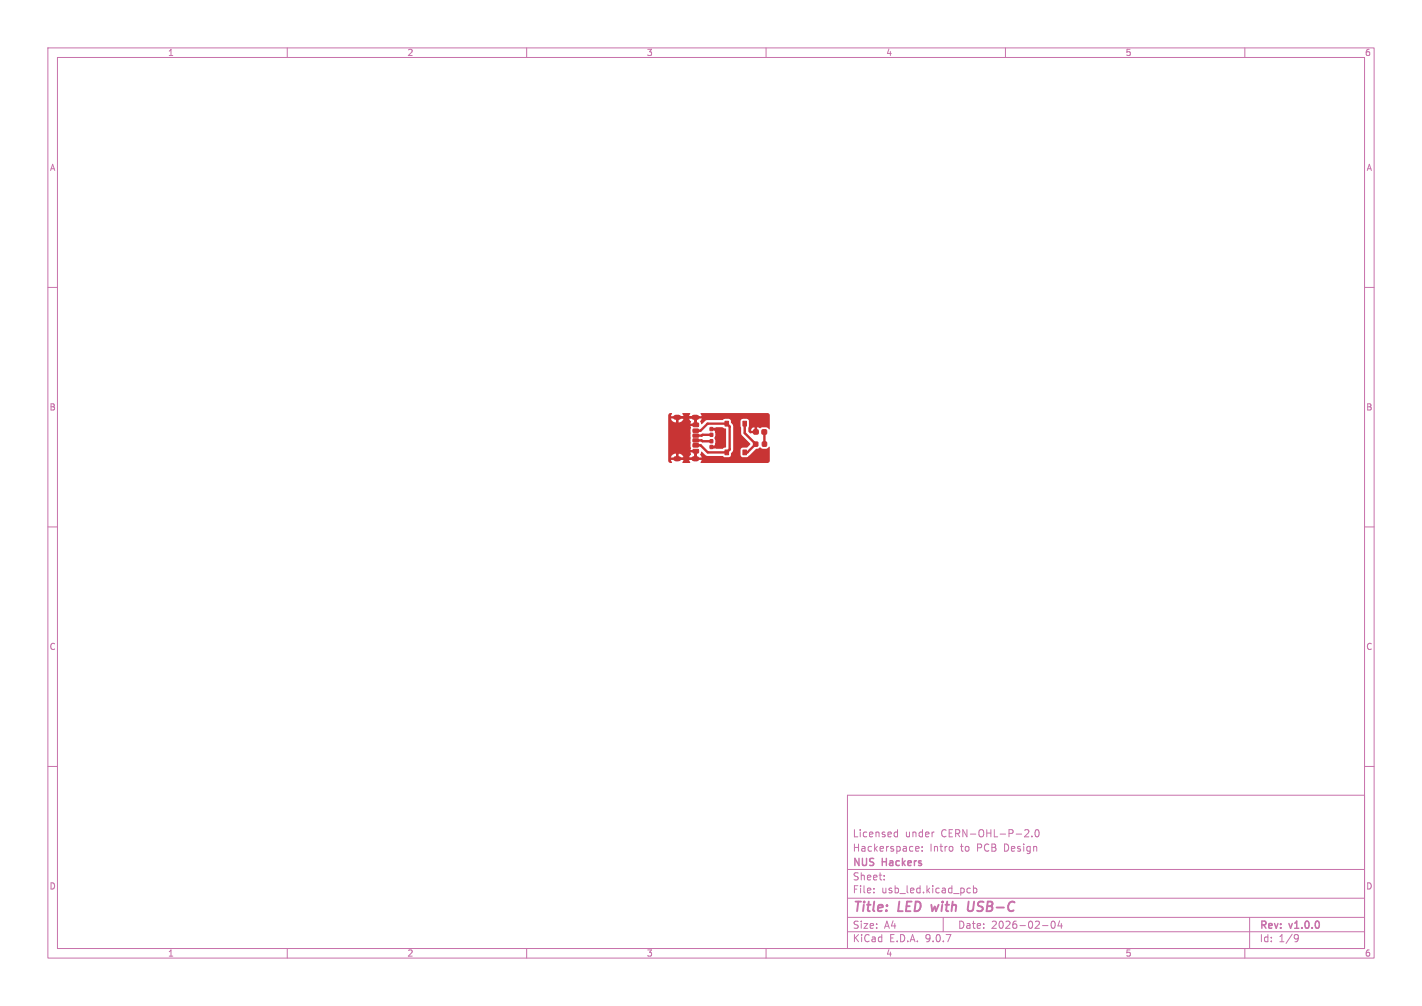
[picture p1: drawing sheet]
<svg xmlns="http://www.w3.org/2000/svg" width="297mm" height="210mm" viewBox="0 0 297 210" stroke-linecap="round" stroke-linejoin="round" font-family="sans-serif">
<defs><g id="words">
<g font-size="2.8" fill="#c872ab">
<text x="178" y="190.9">Title:</text>
<text x="187.7" y="190.9">LED</text>
<text x="195.4" y="190.9">with</text>
<text x="203.7" y="190.9">USB-C</text>
</g>
<g font-size="2.1" fill="#c872ab">
<text x="178" y="178">Hackerspace:</text>
<text x="178" y="175">Licensed</text>
<text x="189" y="175">under</text>
<text x="194.2" y="178">Intro</text>
<text x="196.6" y="175">CERN-OHL-P-2.0</text>
<text x="200.7" y="178">to</text>
<text x="204.2" y="178">PCB</text>
<text x="210" y="178">Design</text>
<text x="178" y="184">Sheet:</text>
<text x="178" y="181.2">NUS</text>
<text x="184.3" y="181.2">Hackers</text>
<text x="178" y="186.7">File:</text>
<text x="184.1" y="186.7">usb_led.kicad_pcb</text>
<text x="178" y="196.9">KiCad</text>
<text x="178" y="194.1">Size:</text>
<text x="184.7" y="194.1">A4</text>
<text x="185.7" y="196.9">E.D.A.</text>
<text x="193.3" y="196.9">9.0.7</text>
<text x="200" y="194.1">Date:</text>
<text x="207" y="194.1">2026-02-04</text>
<text x="263" y="194.3">Rev:</text>
<text x="263" y="196.9">Id:</text>
<text x="267.1" y="196.9">1/9</text>
<text x="269.4" y="194.3">v1.0.0</text>
</g>
<g font-size="1.8" fill="#c872ab">
<text x="35" y="11.9">1</text>
<text x="85" y="11.9">2</text>
<text x="135" y="11.9">3</text>
<text x="185" y="11.9">4</text>
<text x="235" y="11.9">5</text>
<text x="285" y="11.9">6</text>
<text x="10.3" y="35.9">A</text>
<text x="285.4" y="35.9">A</text>
<text x="10.3" y="85.9">B</text>
<text x="285.3" y="85.9">B</text>
<text x="10.3" y="135.9">C</text>
<text x="285.3" y="135.9">C</text>
<text x="10.3" y="185.9">D</text>
<text x="285.3" y="185.9">D</text>
<text x="35" y="199.9">1</text>
<text x="85" y="199.9">2</text>
<text x="135" y="199.9">3</text>
<text x="185" y="199.9">4</text>
<text x="235" y="199.9">5</text>
<text x="285" y="199.9">6</text>
</g>
</g></defs>
<g fill="none" stroke="#c872ab" stroke-width=".21">
<path d="M10 10h277v190h-277zM12 12h273v186h-273zM60 10v2M110 10v2M160 10v2M210 10v2M260 10v2M10 60h2M285 60h2M10 110h2M285 110h2M10 160h2"/>
<path d="M177 166h108v32h-108zM186.9 174.6h.6M186.9 173.8h.6M187.5 173.2v1.5M191.3 177.6h.6M191.3 176.8l.4-.1 .3 .4-.8 .1M192.6 176.8v.1M192.6 177.6v.1M195 173.7h.1M199 176.8v.8M214 173.3l.6-.1 .3 .4-.9 1.1h.9M215.5 174.6v.1"/>
<path d="M216.3 173.3l.2-.1a.8 .8 0 0 1 .5 .7 .8 .8 0 0 1-.5 .8l-.2-.1-.1-.5zM285 160h2M60 198v2M110 198v2M160 198v2M177 194.5h108M177 191.5h108M177 187.5h108M177 181.5h108M182.5 186.3v.1M182.5 185.5v.1M184.7 183.6v.1"/>
<path d="M184.7 182.8v.1M197 191.5v3M202 186.3l.2 .1 .5-.1M202.7 185.5l-.5-.1-.2 .1M203.3 185.5l.4-.1 .3 .3-.1 .6h-.6M203.3 184.9v1.5M210 198v2M217.7 193.2h1.2M219.7 192.4l.2-.1a.8 .8 0 0 1 .5 .7 .8 .8 0 0 1-.5 .8 1 1 0 0 1-.2-1.4zM221.3 192.2l-.3 1.1h.9M221.7 192.8v1M260 198v2"/>
<path d="M261 191.5v6.5M270.6 195.1l.5 .1a.99 .99 0 0 1-.4 1.4h-.2M271.2 195.7l-.3 .3h-.3"/>
</g>
<path d="M194.5 188.9l.2 1.3 .5-.9M202.3 188.2l-.2 1.6 .2 .3a.66 .66 0 0 0 .8-.1" fill="none" stroke="#c872ab" stroke-width=".4"/>
<g fill="#c83434" stroke="#c83434" stroke-width=".21">
<path d="M155.2 87.9h.7v1h-.7z"/>
<path d="M155.2 93.9h.7v1h-.7z"/>
<path d="M151.4 87.9h.8v1h-.8z"/>
<path d="M151.4 93.9h.8v1h-.8z"/>
<path d="M157.4 92.3h.9v.8h-.9z"/>
<path d="M159.2 92.3h.9v.8h-.9z"/>
<path d="M144.8 90.6h1l.1 .6-1.1 .1z"/>
<path d="M144.8 92.6h1l.1 .6-1.1 .1z"/>
<path d="M144.8 93.8h1l.1 .7-1.1 .1-.1-.2z"/>
<path d="M144.8 91.6h1l.1 .6-1.1 .1z"/>
<path d="M144.8 89.6h1l.1 .6-1.1 .1z"/>
<path d="M144.8 88.3h1l.1 .7-1.1 .1-.1-.2z"/>
<path d="M148.3 91.8h.6v.6h-.6z"/>
<path d="M148.3 93h.6v.6h-.6z"/>
<path d="M157.4 89.8h.9v.8h-.9z"/>
<path d="M159.2 89.8h.9v.8h-.9z"/>
<path d="M148.3 90.5h.6v.6h-.6z"/>
<path d="M148.3 89.3h.6v.6h-.6z"/>
<circle cx="141.6" cy="91.4" r=".5"/>
<circle cx="153.7" cy="87.6" r=".5"/>
<circle cx="153.7" cy="95.3" r=".5"/>
<circle cx="158.7" cy="95.3" r=".5"/>
<circle cx="158.7" cy="87.6" r=".5"/>
<circle cx="149.9" cy="91.4" r=".5"/>
</g>
<path d="M141.1 87.1h.6M141.1 95.8h.6M144.9 87.1h.6M144.9 95.8h.6" fill="none" stroke="#c83434" stroke-width="1.1"/>
<path d="M145.3 88.7l-.1-1.6h-3.8v4.2l.2 .1-.2 .2v4.2h3.8l.1-1.6M145.3 89.9h1l1.5-1.5h4l.6 .6v4.8l-.6 .6h-4l-1.5-1.4h-1M145.3 91.9l3.3 .2M148.6 90.8l-3.3 .1M148.6 89.6h.7l.6 .6v2.5l-.7 .6h-.6M155.5 88.4v2l2.3 2.3-1.7 1.7h-.6M158.7 87.6l-.8 .9v1.7M159.6 90.2l.1 2.5" fill="none" stroke="#c83434" stroke-width=".5"/>
<g fill="#c83434">
<path d="M139.7 86.3h.7l-.3 .6h.9l-.2 .2 .2 .3h-.9a1.04 1.04 0 0 0 1.1 .8v-.8h.5v.8a1.04 1.04 0 0 0 1.1-.8h-.9l.1-.2-.1-.3h.9l-.3-.5 .1-.2h1.5l.1 .2-.3 .5h.9l-.2 .2 .2 .3h-.9l.1 .2a.52 .52 0 0 1 .2 .8h.9l-.1-1h.5l.1 1.2-.3 .1-.1 .2h-1l.1 .4-.1 .4v3.5l.1 .4-.1 .3h1l.1 .3 .3 .1-.1 1.2h-.5l.1-1.1h-.9a.51 .51 0 0 1-.2 .9l-.1 .2h.9l-.2 .2 .2 .3h-.9l.3 .5-.1 .2-1.5-.1 .2-.6h-.9l.1-.2-.1-.3h.9a1.04 1.04 0 0 0-1.1-.8v.8h-.5v-.8a1.04 1.04 0 0 0-1.1 .8h.9l-.2 .2 .2 .3h-.9l.3 .5-.1 .2-.5-.1-.2-.5v-9.4z"/>
<path d="M145.7 86.9h.9l-.3-.5 .1-.2h13.8a.51 .51 0 0 1 .6 .5v2.9h-.2l-.5-.4h-.9a.55 .55 0 0 1-.9 0h-.2v.8l-.2 .2-.1 .2-1.1 .1-.4-.4v-.2h1.3v-.7a.73 .73 0 0 0-.8 .7h-.5l.1-2-.1-.3-.3-.2h-.9l-.3 .2-.1 .3v1.1l.1 1.6 1.9 2.1-.7 .7h-.9l-.3 .2-.1 .3v1.3l.4 .2h.9l1.9-1.7 .8-.3 .6 .3h.8l.6-.5 .1 2.9-.3 .5-14.1 .1-.1-.2 .3-.5h-.9l.1-.2-.1-.3h.9l-.1-.2a.63 .63 0 0 1 .1-1l1 .9h3.3l.4 .2h.9a.63 .63 0 0 0 .5-.8l.5-.7v-4.9l-.5-.8-.2-.6-.2-.2h-.9l-.5 .3h-3.2l-.4 .2-.7 .7-.2-.2a.44 .44 0 0 1 .1-.8l.1-.2h-.9l.1-.2z"/>
<path d="M148.6 89.4l.8-.1 .1-.1h1.4l.7 .3v3.9l-.7 .3h-1.4l-.9-.2 .1-.4h.7l-.1-.4 .1-.9-.1-.4 .1-.3-.1-.9 .1-.4h-.8z"/>
</g>
<use href="#words"/>
</svg>
